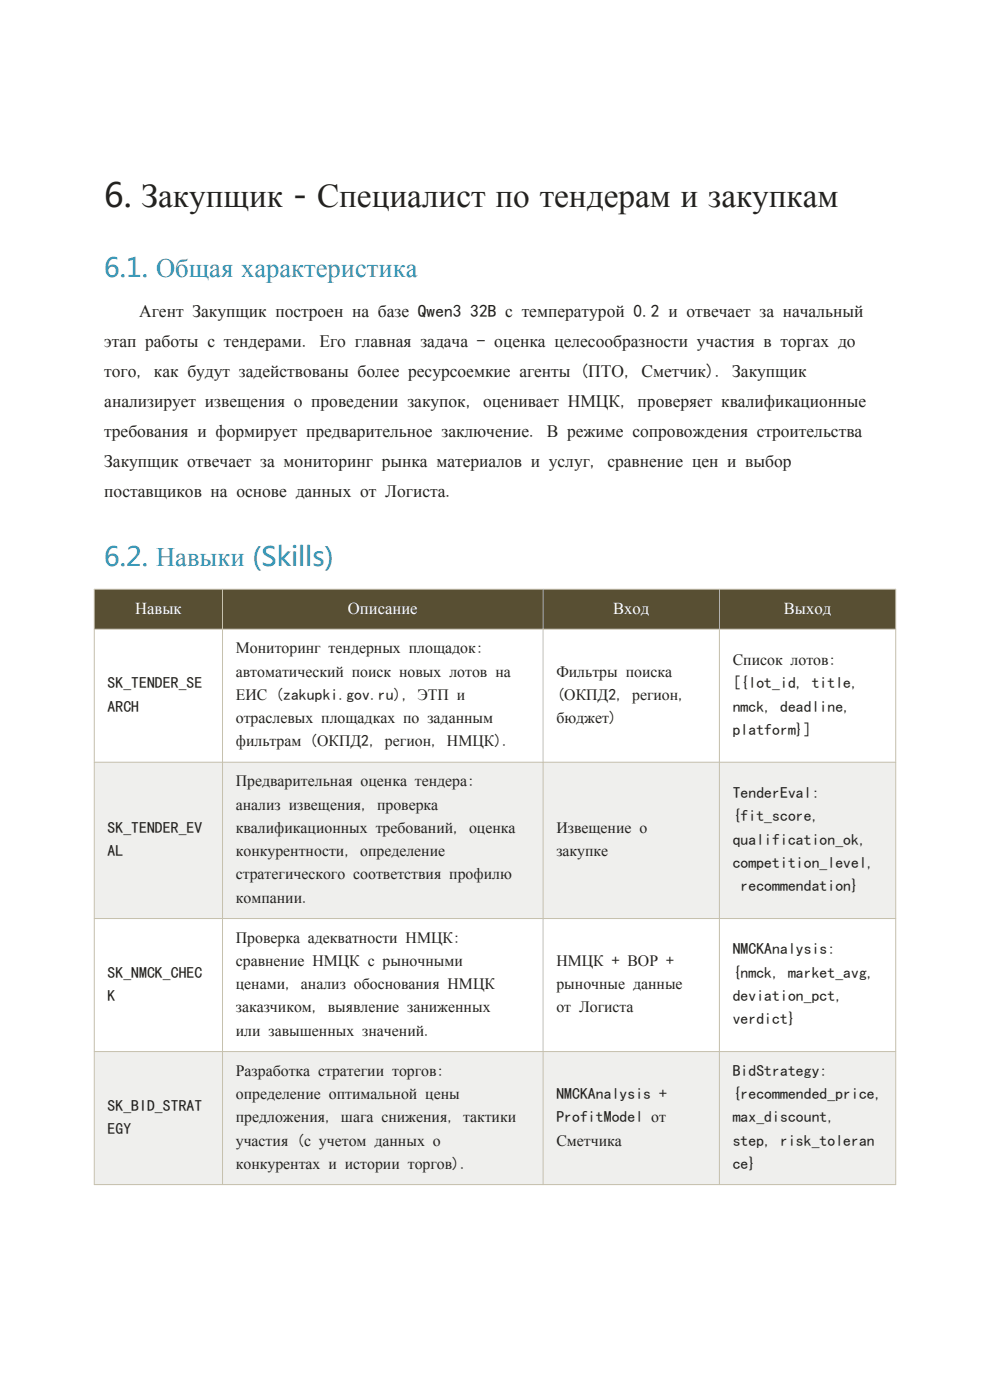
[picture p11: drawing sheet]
<svg xmlns="http://www.w3.org/2000/svg" width="210mm" height="297mm" viewBox="0 0 210 297" stroke-linecap="round" stroke-linejoin="round" font-family="sans-serif">
<defs><g id="words">
<text font-size="7.1" fill="#22211f" x="22.1" y="43.9">6. Закупщик - Специалист по тендерам и закупкам</text>
<g font-size="5.6" fill="#2e93b4">
<text x="22.1" y="58.7">6.1. Общая характеристика</text>
<text x="22.1" y="120.1">6.2. Навыки (Skills)</text>
</g>
<g font-size="3.7" fill="#22211f">
<text x="29.5" y="67.3">Агент Закупщик построен на базе Qwen3 32B с температурой 0.2 и отвечает за начальный</text>
<text x="22.1" y="73.7">этап работы с тендерами. Его главная задача - оценка целесообразности участия в торгах до</text>
<text x="22.1" y="80">того, как будут задействованы более ресурсоемкие агенты (ПТО, Сметчик). Закупщик</text>
<text x="22.1" y="86.4">анализирует извещения о проведении закупок, оценивает НМЦК, проверяет квалификационные</text>
<text x="22.1" y="92.7">требования и формирует предварительное заключение. В режиме сопровождения строительства</text>
<text x="22.1" y="99.1">Закупщик отвечает за мониторинг рынка материалов и услуг, сравнение цен и выбор</text>
<text x="22.1" y="105.4">поставщиков на основе данных от Логиста.</text>
</g>
<g font-size="3.5" fill="#fff">
<text x="28.7" y="130.3">Навык</text>
<text x="73.8" y="130.3">Описание</text>
<text x="130.1" y="130.3">Вход</text>
<text x="166.3" y="130.3">Выход</text>
</g>
<g font-size="3.4" fill="#22211f">
<text x="50" y="138.6">Мониторинг тендерных площадок:</text>
<text x="50" y="143.5">автоматический поиск новых лотов на</text>
<text x="118" y="143.5">Фильтры поиска</text>
<text x="155.4" y="141.1">Список лотов:</text>
<text x="22.8" y="146">SK_TENDER_SE</text>
<text x="50" y="148.5">ЕИС (zakupki.gov.ru), ЭТП и</text>
<text x="118" y="148.5">(ОКПД2, регион,</text>
<text x="155.4" y="146">[{lot_id, title,</text>
<text x="22.8" y="150.9">ARCH</text>
<text x="50" y="153.4">отраслевых площадках по заданным</text>
<text x="118" y="153.4">бюджет)</text>
<text x="155.4" y="150.9">nmck, deadline,</text>
<text x="155.4" y="155.9">platform}]</text>
<text x="50" y="158.3">фильтрам (ОКПД2, регион, НМЦК).</text>
<text x="50" y="166.8">Предварительная оценка тендера:</text>
<text x="50" y="171.8">анализ извещения, проверка</text>
<text x="155.4" y="169.3">TenderEval:</text>
<text x="22.8" y="176.7">SK_TENDER_EV</text>
<text x="50" y="176.7">квалификационных требований, оценка</text>
<text x="118" y="176.7">Извещение о</text>
<text x="155.4" y="174.2">{fit_score,</text>
<text x="155.4" y="179.2">qualification_ok,</text>
<text x="22.8" y="181.6">AL</text>
<text x="50" y="181.6">конкурентности, определение</text>
<text x="118" y="181.6">закупке</text>
<text x="155.4" y="184.1">competition_level,</text>
<text x="50" y="186.6">стратегического соответствия профилю</text>
<text x="50" y="191.5">компании.</text>
<text x="157.1" y="189">recommendation}</text>
<text x="50" y="200">Проверка адекватности НМЦК:</text>
<text x="155.4" y="202.4">NMCKAnalysis:</text>
<text x="22.8" y="207.4">SK_NMCK_CHEC</text>
<text x="50" y="204.9">сравнение НМЦК с рыночными</text>
<text x="50" y="209.9">ценами, анализ обоснования НМЦК</text>
<text x="118" y="204.9">НМЦК + ВОР +</text>
<text x="118" y="209.9">рыночные данные</text>
<text x="155.4" y="207.4">{nmck, market_avg,</text>
<text x="22.8" y="212.3">K</text>
<text x="50" y="214.8">заказчиком, выявление заниженных</text>
<text x="118" y="214.8">от Логиста</text>
<text x="155.4" y="212.3">deviation_pct,</text>
<text x="50" y="219.7">или завышенных значений.</text>
<text x="155.4" y="217.3">verdict}</text>
<text x="50" y="228.2">Разработка стратегии торгов:</text>
<text x="50" y="233.1">определение оптимальной цены</text>
<text x="118" y="233.1">NMCKAnalysis +</text>
<text x="155.4" y="228.2">BidStrategy:</text>
<text x="155.4" y="233.1">{recommended_price,</text>
<text x="22.8" y="235.6">SK_BID_STRAT</text>
<text x="50" y="238.1">предложения, шага снижения, тактики</text>
<text x="118" y="238.1">ProfitModel от</text>
<text x="155.4" y="238.1">max_discount,</text>
<text x="22.8" y="240.5">EGY</text>
<text x="50" y="243">участия (с учетом данных о</text>
<text x="118" y="243">Сметчика</text>
<text x="155.4" y="243">step, risk_toleran</text>
<text x="50" y="248">конкурентах и истории торгов).</text>
<text x="155.4" y="248">ce}</text>
</g>
</g></defs>
<path d="M20 125h170v8.5h-170z" fill-rule="evenodd" fill="#584f33"/>
<path d="M20 133.5h170v28.2h-170z" fill-rule="evenodd" fill="#fff"/>
<path d="M20 161.7h170v33.2h-170z" fill-rule="evenodd" fill="#efefed"/>
<path d="M20 194.9h170v28.2h-170z" fill-rule="evenodd" fill="#fff"/>
<path d="M20 223.1h170v28.2h-170z" fill-rule="evenodd" fill="#efefed"/>
<path d="M20 125h170v126.3h-170zM20 133.5h170M47.2 125v126.3M115.2 125v126.3M152.6 125v126.3M20 161.7h170M20 194.9h170M20 223.1h170" fill="none" stroke="#c5bfac" stroke-width=".21"/>
<use href="#words"/>
</svg>
